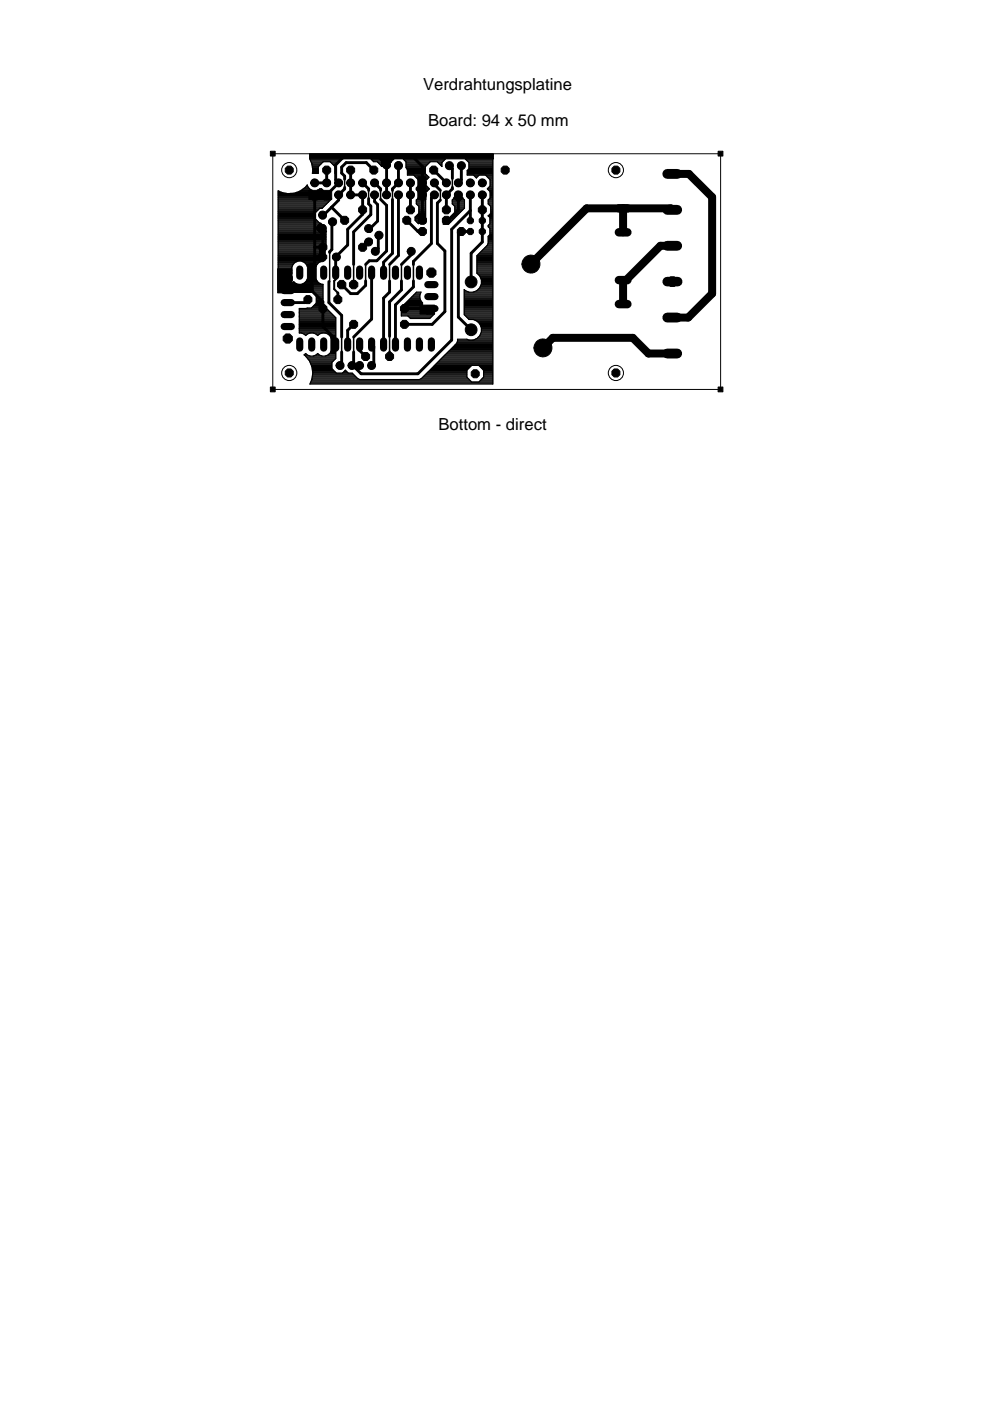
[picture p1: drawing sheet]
<svg xmlns="http://www.w3.org/2000/svg" width="210mm" height="297mm" viewBox="0 0 210 297" stroke-linecap="round" stroke-linejoin="round" font-family="sans-serif">
<defs><g id="words">
<g font-size="3.5">
<text x="89.7" y="19.1">Verdrahtungsplatine</text>
<text x="90.8" y="26.7">Board: 94 x 50 mm</text>
<text x="93" y="91.3">Bottom - direct</text>
</g>
</g></defs>
<g fill="none" stroke="#000" stroke-width=".61">
<path d="M69.3 36.1v2.7h-2.6M73.1 39.7v.3l-1.3 1.3v1.1l-1.5 1.5M74.3 36.1v5.2h2.6v4.1l-3.2 3.2v3.3l-2.5 2.6v3.3M76.9 38.8l1.3 1.2v.4M79.3 36.1l-1.6-1.6h-4.3l-1 .9v1.3l.7 .6v.7M79.4 38.8l1.3 1.2v.4M82 35l-1.6-1.6h-7.6l-1.6 1.6v3.1l.6 .7-2.5 2.5h-2.6v15.9l-.6 .6v3.8M82 35v6.3M82 35l1.5-1.6h4.2l1.9 1.9v11.4M84.5 35v3.8l-1.3 1.2v.4M87 38.8v5.7M92 36.1l2.6 2.7"/>
<path d="M92.1 38.8v.3l1.3 1.3M95.3 35.1l.6 .7v2M95.9 39.7v.3l-1.3 1.3v3.2M97.8 35.1v3l-.6 .7M61 59.1v2.5h5.1M66.7 54.5h1.9M68.5 48.3v4.1h-1.8M69.7 59.7v4.5l2.7 2.7v4.6M70.3 43.9l-1.8 1.9M70.3 43.9l2.8 2.8M70.4 47v5.9l-.5 .6M75 59.6v.7"/>
<path d="M77.5 59.6v.9l-1.7 1.8h-1.5l-1.9-2M78.2 42.1v1.1l.4 .5v1.8l-3.6 3.7v6.9M78.3 51.2l-1.4 1.2M78.8 57.8v9.8l-3.8 3.9M79.4 41.3v1.4l.7 .7v3.5l-1.8 1.7M80.2 49.9v2.8l-.6 .6M80.7 42.3l1.3 1.2v9.7l-2.1 2.1h-1.6l-.8 .8M82.6 59.6v2.3l-1.3 1.3v9.8M83.2 42.3v11.4l-1.9 1.9v2.2M84.5 41.3v12.9l-1.9 1.9M85.1 59.6v1.9l-2.5 2.5v7.3M86.2 46.7l2.4 2.4h1"/>
<path d="M87.2 53.3v.7l-2.1 2.1M87.7 59.6v1.2l-3.9 3.8v8.4M92.1 41.3l-.6 .7v9.6l-3.8 3.8v.7M93.4 42.4l-.7 .7v8.5l1.6 1.6v12.9l-2.7 2.7h-5.8M97.2 41.3v3.2l-2.2 2.2h-.4M99.7 49.1h-2.5v18.1l2.7 2.7M99.7 44.6l-3.9 4v23.5l-7.2 7.1h-12l-1.2-1.1v-.6M99.7 41.3v5.5M102.3 41.3v10l-2.4 2.4v6.1M65.3 63.5l-.7 .7h-3.6M66.1 61.6l2.4 2.4v5.2l2.7 2.7v1.1M71.6 62.1v1.4"/>
<path d="M72.4 74.6v2.4l-.4 .5M74.5 77.5h1.7M75 68.8l-1.3 1.2v3M75 74.6v2.9M76.2 73v1.3l1.3 1.3M78.8 73l.5 .5v3.5l-.5 .5M82.6 74.6v1M85.8 65.4h5.7"/>
</g>
<g fill="none" stroke="#000" stroke-width=".25">
<path d="M64.5 39.9h1M64.7 39.7l-1.1 .8-1.3 .5M64.7 39.7v.1M64.8 39.7h.5M64.9 39.5h.3M65.1 39.2l-.4 .5M65.1 39.2l.2 .5M65.1 39.2h.1M65.3 39.7l.9 .6-.6 .6v.3h1v1.2h-.3l-.7-.6v-.4h2.2v.4l-.6 .6h-.4v-1.2h1v-.3l-.5-.6 .5-.3h.4l.4 .4M65.7 33.7h6.7l-1 1-.2 .5v1.6h-.2v-1.5l-1-1h-1.5l-1 1v1.5h-1.3l.1-.7-.2-1.4zM65.8 33.9h6.4M65.9 34.1h6.1"/>
<path d="M66 34.4h2.5M66.1 34.6h2.1M66.1 34.7v.1M66.2 34.8h1.8M66.2 35h1.6M66.2 35.3h1.4M66.2 35.5h1.3M66.3 36.6h1.2M66.3 36.4h1.2M66.3 35.7h1.2M66.3 35.9h1.2M66.3 36.2h1.2"/>
<path d="M70.1 34.4h1.6M70.3 34.6h1.2M70.5 34.8h.8M70.7 35h.6M71 35.3h.2M71 36.6h.2M71 36.4h.2M71 36.2h.2M71 35.9h.2M71 35.7h.2M71 35.5h.2M78.9 33.9h4.4"/>
<path d="M79.1 34.1h2.2M80.1 34.4h1M80.3 34.6h.6M80.5 34.8h.4M81.5 33.9l-.6 .6v.4h1.1v-1M81.9 33.9v1.2l-1.2-.1M81.9 34.8h.1M81.9 34.6h.1M81.9 34.4h.1M81.9 34.1h.1M82.4 33.9l.5 .5 .6-.7h-4.8l.5 .6h.8l.9 .9v-.1M82.6 34.1h.4"/>
<path d="M82.8 34.4h.1M85.7 33.9h8.5M85.9 34.1h8.1M86.1 35h4.4M86.1 35.5h4.1M86.1 35.3h4.2M86.1 34.8h4.6M86.1 34.6h4.8M86.1 34.4h5.1M86.2 35.7l.2 .3v1.1h1.3l1 1M86.2 35.7l-.1-.1v-1.3l-.6-.6h8.9l-.7 .8v.8l-1-1h-1.5l-1 1v1.5M86.2 35.7h4"/>
<path d="M86.3 35.9h3.9M86.4 36.8h3.8M86.4 37h4M86.4 36.6h3.8M86.4 36.4h3.8M86.4 36.2h3.8M87.8 37.3h2.8M88.1 37.5h2.7M88.3 39.9h2.6M88.3 37.7h2.6M88.4 39.7h.5M88.5 37.9h.4"/>
<path d="M88.7 39.4l.4 .5h.4v-1h.2v1h.3l.5-.5M88.7 38.1h.1M88.7 39.4v.1M88.7 39.5l-.4 .4v.3l.4 .4M88.7 39.5h.1M89.1 37.7l-.4 .4M89.5 37.7v1h.2v-1M89.5 39.7h.2M89.5 39.5h.2M89.5 39.2h.2M89.5 39h.2M89.5 38.6h.2"/>
<path d="M89.5 38.4h.2M89.5 38.1h.2M89.5 37.9h.2M90 37.7l.5 .4M90.2 36.8l.8 .8-.5 .5M90.2 39.7h.5M90.3 37.9h.3M90.4 39.5h.1M90.5 38.1h.1M90.5 39.4v.1M90.5 39.5l.5 .5-.5 .6M92.8 34.4h1"/>
<path d="M93 34.6h.7M93.2 34.8h.5M93.4 35h.3M93.6 35.3h.1M98.9 33.9h5.6M99.1 36.2v.9h1.3l.6 .6 .6-.6h1.3l1 1v1.4l-.6 .5 .6 .6v1.4l-.4 .4v.8l.5 .6v1.4l-.5 .6M99.1 36.2l.3-.4v-1.3l-.7-.8h5.8v47.7h-38.8l.4-1M99.1 36.8h5.4M99.1 37h5.4M99.1 36.6h5.4M99.1 36.4h5.4M99.1 36.2h5.4"/>
<path d="M99.1 34.1h5.4M99.3 35.9h5.2M99.3 34.4h5.2M99.4 35h5.1M99.4 35.7h5.1M99.4 35.5h5.1M99.4 35.3h5.1M99.4 34.8h5.1M99.4 34.6h5.1M100.5 37.3h1M100.8 37.5h.4M101 37.7h.1"/>
<path d="M103.1 37.3h1.4M103.3 37.5h1.2M103.4 39.9h1.1M103.5 37.7h1M103.7 39.7h.8M103.7 37.9h.8M103.9 39.5h.6M103.9 39.2h.6M103.9 39h.6M103.9 38.8h.6M103.9 38.6h.6M103.9 38.4h.6"/>
<path d="M103.9 38.1h.6M59 48.4h9.5v.9h.4l.2-.2v3.3M59 57.7h2.9M59 57.9h1.3M59 40.8h.7M59 47.5h8.8M59 59.9h.9M59 59.7h.7M59 59.5h.7M59 59.2h.7M59 59h1.9M59 58.8h.7"/>
<path d="M59 58.6h.7M59 58.4h.8M59 58.1h1.1M59 57.5h2.9M59 57.3h2.9M59 57h2.9M59 56.8h2.9M59 56.6h2.9M59 56.4h3M59 56.1h3.1M59 55.9h3.3M59 55.7h3.5"/>
<path d="M59 55.5h3.9M59 55.2h8.9M59 55h8.7M59 54.8h8.6M59 54.6h8.6M59 54.4h8.6M59 54.1h8.6M59 53.9h8.7M59 53.7h9M59 53.5h9.2M59 53.3h9.7M59 53h9.7"/>
<path d="M59 52.8h9.8M59 52.6h9.9M59 52.4h10.1M59 52.1h10.1M59 51.9h10.1M59 51.7h10.1M59 51.5h10.1M59 51.2h10.1M59 51h10.1M59 50.8h10.1M59 50.6h10.1M59 50.4h10.1"/>
<path d="M59 50.1h10.1M59 49.9h10.1M59 49.7h10.1M59 49.5h10.1M59 49.3h9M59 49h8.7M59 48.8h8.5M59 48.6h8.4M59 48.1h8.4M59 47.9h8.4M59 47.7h8.6M59 47.2h8.7"/>
<path d="M59 47h8.5M59 46.8h8.3M59 46.6h8M59 46.4h7.9M59 46.1h7.9M59 45.9h7.9M59 45.7h7.9M59 45.5h7.9M59 45.3h7.9M59 45h7.9M59 44.8h8.1M59 44.6h8.4"/>
<path d="M59 44.4h8.6M59 43.9h9.5M59 43.7h9.8M59 43.5h10M59 43.2h10.2M59 43h10.4M59 42.8h10.7M59 42.6h10.9M59 42.4h7.2M59 42.1h7M59 41.9h6.8M59 41.7h6.6"/>
<path d="M59 41.5h6.6M59 41.3h7.6M59 41h1.8M59 40.6h.3M60.5 57.7l-.8 .8v.5h1.4v-1.3M60.9 57.7v3.7h.2v-2.2h-1.4v.4l.8 .8h.4M60.9 57.9h.2M60.9 59.9h.2M60.9 59.7h.2M60.9 59.5h.2M60.9 59.2h.2M60.9 58.8h.2"/>
<path d="M60.9 58.6h.2M60.9 58.4h.2M60.9 58.1h.2M61 41.1l-1.3-.3-.7-.4v21h.1M61 41.1h.1M61.5 41h4.1M61.7 57.9h.2M62.1 59.9h.4M62.3 41l-1.3 .1M62.3 41h.1M62.8 40.8h2.9M63.4 40.6h2.5"/>
<path d="M63.8 40.4h2.3M64.2 55.5h3.8M64.2 40.1h1.6M64.6 55.7h3M64.6 59.9h2.9M64.8 55.9h2.6M64.8 59.7h1M65 59.5h.4M65 56.1h.4M65.1 56.4h.1M65.1 59.2h.1M65.3 59.5l-.2-.3a1.67 1.67 0 0 1-2.8 .5l-.7 .7h-.5"/>
<path d="M65.3 59.5l.5 .2M65.8 59.7h.2v-1.8h.2v1.8h.1M66 59.7h.2M66 59.5h.2M66 59.2h.2M66 59h.2M66 58.8h.2M66 58.6h.2M66 58.4h.2M66 58.1h.2M66 57.5h.2M66 57.3h.2"/>
<path d="M66 57h.2M66 56.8h.2M66 56.6h.2M66 56.4h.2M66 56.1h.2M66.3 59.7l.7-.5a1.52 1.52 0 0 0 1.5 1.1v4.1l.5 .8M66.4 59.7h.9M66.6 42.4h.2M66.6 42.1h.2M66.6 41.9h.2M66.6 41.7h.2M66.6 41.5h.2"/>
<path d="M66.8 56.1h.4M66.8 59.5h.3M66.8 41.3h2.4M67 56.4h.1M67 59.2h.1M67.2 42.4h1.6M67.3 40.4h1.2M67.4 42.1h1.1M67.5 40.6h.9M67.7 41.9h.6M67.7 40.1h.6M67.8 40.8h.4"/>
<path d="M67.8 44.2l-.9 .9v1.3l1 .9-.5 .6v.3h1v1.1h-.4l-.6-.6v-.3M67.8 41.7h.4M67.8 41.5h.4M67.8 41h.4M68.4 49.3h.1M68.4 49h.1M68.4 48.8h.1M68.4 48.6h.1M68.5 54.4h.2M68.5 54.1h.2M68.5 53.9h.2M68.5 53.7h.2"/>
<path d="M68.5 53.5h.2M68.6 40.4h.1M68.6 40.4l-.4 .5v.3h1v1.2h-.4l-.6-.6v-.4h1.2v1h.3l.5-.4M68.7 53.9v.5h-1.1v-.3l.6-.7h.3v1.2h-.9v.3l.5 .5-.4 .2-.7 .8-.3-.3-.5-.2v1.8h-.2v-1.8l-.5 .2-.4 .3a1.71 1.71 0 0 0-1.7-1.1 1.71 1.71 0 0 0-1.5 1.4v1.3l-.3-.3M69 49.3h.1M69.1 52.4a1.37 1.37 0 0 0-.4 1.5M69.2 42.4h.2M69.2 42.1h.2M69.2 41.9h.2M69.2 41.7h.2M69.2 41.5h.2M69.8 42.4h.3"/>
<path d="M70 42.1h.3M70.2 42h.1M70.2 42l.1 .2M70.3 42.2l-2 2-9.3-.1M88 46.6h2.2M88 46.4h2.2M88 46.1h2.2M88.1 46.8h2.1M88.1 45.9h2.1M88.3 43h1.9M88.3 42.8h1.9M88.3 42.6h1.9"/>
<path d="M88.3 40.1h2.6M88.3 47h1.9M88.3 43.2h1.9M88.3 42.4h.8M88.3 45.7h1.9M88.4 40.4h.6M88.5 43.5h1.7M88.5 47.2h1.7M88.5 42.1h.4M88.6 45.5h1.6M88.6 40.6h.2M88.7 40.7l.4-.5h.4v1h.2v-1h.3l.5 .5"/>
<path d="M88.7 42l.4 .4h.4v-1h.2v1h.3l.2-.2v5.1h-1.4l-.1 .1-.7-.7v-.7l.8-.8v-1.4l-.5-.6v-.8zM88.7 40.6v.1M88.7 42h.1M88.8 43.7h1.4M88.8 45.3h1.4M88.8 44.1h1.4M88.8 45h1.4M88.8 44.8h1.4M88.8 44.6h1.4M88.8 44.4h1.4M88.8 43.9h1.4M89.5 40.8h.2"/>
<path d="M89.5 42.4h.2M89.5 42.1h.2M89.5 41.9h.2M89.5 41.7h.2M89.5 41.5h.2M89.5 41h.2M89.5 40.6h.2M89.5 40.4h.2M90.1 42.4h.1M90.2 40.4h.5M90.4 40.6h.1M90.5 40.6v.1"/>
<path d="M94 47.2h1.4M94 47h1.6M94 46.8h1.8M94 46.6h2M94 46.4h2.3M95.5 46.1h1M95.7 45.9h1M95.9 43h2.6M95.9 42.8h2.6M95.9 42.6h2.6M95.9 43.2h2.6M95.9 42.4h.8"/>
<path d="M96 45.7h.9M96.1 43.5h2.4M96.1 42.1h.4M96.2 45.5h.9M96.3 42l.4 .4h.4v-1h.2v1h.3l.5-.4M96.3 42l-.4 .4v.8l.5 .6v1.4l-1 1.1h-1.4v1.2h1.2M96.3 42h.1M96.4 43.7h2.1M96.4 45.3h1M96.4 44.1h2.1M96.4 45h1.2M96.4 44.8h1.4"/>
<path d="M96.4 44.6h1.6M96.4 44.4h1.8M96.4 43.9h2.1M97.1 42.4h.2M97.1 42.1h.2M97.1 41.9h.2M97.1 41.7h.2M97.1 41.5h.2M97.7 42.4h.7M97.9 42.1h.3M98.1 42h.1M98.1 42l.4 .4v1.7"/>
<path d="M98.5 44.1l-3.4 3.4M101.1 57.7h3.4M101.1 57.9h3.4M101.1 57.9a2.21 2.21 0 0 1 .6 3.1M101.1 57.5h3.4M101.1 57.3h3.4M101.1 57h3.4M101.1 56.8h3.4M101.1 56.6h3.4M101.1 56.4h3.4M101.1 56.1h3.4M101.1 55.9h3.4"/>
<path d="M101.1 55.7h3.4M101.1 55.5h3.4M101.1 55.2h3.4M101.1 55h3.4M101.1 54.8h3.4M101.1 54.6h3.4M101.1 54.4h3.4M101.2 54.1h3.3M101.4 58.1h3.1M101.4 53.9h3.1M101.6 58.4h2.9M101.6 53.7h2.9"/>
<path d="M101.8 58.6h2.7M101.9 58.8h2.6M101.9 53.5h2.6M101.9 59h2.6M102 59.2h2.5M102.1 59.9h2.4M102.1 59.7h2.4M102.1 59.5h2.4M102.1 53.3h2.4M102.3 53h2.2M102.5 52.8h2M102.7 52.6h1.8"/>
<path d="M103 52.4h1.5M103.2 52.1h1.3M103.4 51.9h1.1M103.4 40.1h1.1M103.4 51.7h1.1M103.5 45.8h.1M103.5 45.8l.4 .3v1.4l-.4 .3v.3l.4 .3v1.3M103.5 51.5h1M103.5 51.2h1M103.5 51h1M103.5 50.8h1M103.5 50.6h1"/>
<path d="M103.5 50.4h1M103.5 50.1h1M103.5 47.9h1M103.5 43h1M103.5 42.8h1M103.5 42.6h1M103.5 43.2h1M103.6 42.4h.9M103.6 48.1h.9M103.6 45.7h.9M103.6 47.7h.9M103.7 45.9h.8"/>
<path d="M103.7 40.4h.8M103.7 49.9h.8M103.8 43.5h.7M103.8 42.1h.7M103.8 45.5h.7M103.8 48.4h.7M103.9 47.5h.6M103.9 49.7l-.4 .4v1.5l-.2 .4-2.2 2.2v3.7M103.9 49.7h.6M103.9 49.5h.6M103.9 49.3h.6M103.9 49h.6"/>
<path d="M103.9 48.8h.6M103.9 48.6h.6M103.9 47.2h.6M103.9 47h.6M103.9 46.8h.6M103.9 46.6h.6M103.9 46.4h.6M103.9 46.1h.6M103.9 40.6h.6M103.9 40.8h.6M103.9 41.9h.6M103.9 41.7h.6"/>
<path d="M103.9 41.5h.6M103.9 41.3h.6M103.9 41h.6M104 43.7h.5M104 45.3h.5M104 44.1h.5M104 45h.5M104 44.8h.5M104 44.6h.5M104 44.4h.5M104 43.9h.5M59 61.2h.2"/>
<path d="M59 61h.3M59 60.8h.4M59 60.6h.8M59 60.3h1.4M59 60.1h1.2M59.1 61.4h.1M59.3 61l-.2 .4M60.9 60.5l-1.1 .1-.5 .4M60.9 61.2h.2M60.9 61h.2M60.9 60.8h.2M60.9 60.6h.2"/>
<path d="M60.9 60.3h.2M60.9 60.1h.2M61.1 60.5l1.1 .1 .5 .4M61.6 60.3h6.9M61.9 60.1h1M62.2 60.6h6.3M62.6 60.8h5.9M62.7 61l.2 .5M62.7 61h5.8M62.9 61.2h5.6M62.9 61.5h5.6M62.9 61.5l.4 .4 2.7-.2 1.1 1.1"/>
<path d="M63.2 61.7h5.3M63.5 67h7.3M63.5 66.6h6.9M63.5 70.6h7.7M63.5 70.4h7.7M63.5 70.1h7.7M63.5 69.9h7.7M63.5 69.7h7.7M63.5 69.5h7.7M63.5 69.2h7.7M63.5 69h7.7M63.5 68.8h7.7"/>
<path d="M63.5 68.6h7.7M63.5 68.3h7.7M63.5 68.1h7.7M63.5 67.9h7.7M63.5 67.7h7.7M63.5 67.5h7.7M63.5 67.2h7.6M63.5 66.8h7.1M63.5 66.4h6.7M63.5 66.1h6.4M63.5 65.9h6.2M63.5 65.7h6"/>
<path d="M63.5 65.5h5.8M64.2 60.1h3.7M64.4 70.8h.8M64.5 75.2l.2 .2M64.5 75.2v.1M64.5 75.2l.3-.2 .3 .2M64.5 75.2h.6M64.7 71h.2M64.7 75.4l.9 1.1M64.7 75.4h.1M64.7 75h.2M64.8 75.5h.8"/>
<path d="M64.9 75.7h6.3M65.1 75.2l.7 .3h.6l.6-.3M65.1 75.9h6.1M65.3 76.1h5.8M65.5 76.3h5.3M65.6 76.5h.1M65.6 76.5l.5 1.2M65.6 76.6h5M65.7 76.8h4.7M65.8 77h4.6M65.9 77.2h4.5M66 77.5h4.4"/>
<path d="M66.1 65.2h3M66.1 77.7h.1M66.1 77.7l.2 1.4-.2 1.3M66.1 77.7h4.3M66.2 77.9h4.2M66.2 61.9h2.3M66.2 78.1h4.2M66.2 79.9h9.3M66.2 78.4h4.4M66.2 79.7h9.1M66.3 78.6h4.5M66.3 79.5h8.7"/>
<path d="M66.3 78.8h4.7M66.3 79.2h8.5M66.3 79h4.9M66.3 65h2.5M66.4 62.1h2.1M66.5 75.5h1.7M66.5 64.8h2.2M66.6 62.4h1.9M66.8 64.6h1.8M66.9 62.6h1.6M66.9 70.8h.9M67 64.3h1.5"/>
<path d="M67 75.2l.4-.2 .3 .2M67.1 62.8v1.5l-1.1 1-2.5 .1v5.2h.4l.9 .5a1.67 1.67 0 0 1 2.6 0 1.68 1.68 0 0 1 2.8 .6l.5-.5M67.1 75.2h.6M67.1 64.1h1.4M67.1 63.9h1.4M67.1 63.7h1.4M67.1 63.5h1.4M67.1 63.2h1.4M67.1 63h1.4M67.1 62.8h1.4M67.2 71h.3M67.3 75h.1"/>
<path d="M67.7 75.2l.6 .3h.7l.6-.3M69 65.2h.1M69 65.2l2.2 2.2v4.3M69.1 75.5h2.1M69.5 70.8h1.7M69.6 75.2h1.6M69.8 71h1.4M69.8 75h1.4M70 71.2h.7M70 74.8h.6M70.1 74.8l-.5 .4M70.1 74.8l.1-.4 .4 .4"/>
<path d="M70.1 71.5h.3M70.2 74.6h.1M70.7 71.2l.3-.1v1.8h.3v-1M71 72.1h.3M71 71.9h.3M71 74.8h.2M71 74.6h.2M71 74.4h.2M71 74.1h.3M71 73.9h.3M71 73.7h.3M71 73.5h.3"/>
<path d="M71 73.2h.3M71 72.8h.3M71 72.6h.3M71 72.3h.3M71 71.7h.2M71 71.5h.2M71 71.2h.2M71.2 74.4v1.6l-.8 .8v1.3M71.2 71.7l.1 .2M71.2 74.4l.1-1.2h-.3v1.8l-.4-.2M72.7 79h1.1M72.9 78.8h.6"/>
<path d="M73.1 78.6h.2M85.1 66.6h7l-1 .9h-4.1l-.5-.5M85.1 66.8h6.7M85.1 66.4h4.9M85.1 66.1h4.7M85.1 65.9h4.6M85.1 65.7h4.5M85.1 65.5h4.6M85.1 65.2h4.5M85.2 65h4.4M85.5 64.8h4.1M85.7 64.6h3.9"/>
<path d="M85.9 64.3h3.7M86.1 64.1h3.4M86.3 63.9h3M86.6 63.7h2.6M86.7 67.2h4.7M86.8 63.5h2.3M87 67.5h4.2M87 63.2h2M87.2 63h1.8M87.5 62.8h1.5M87.7 62.6h1.3M87.9 62.4h1.2"/>
<path d="M88.1 62.1h1.1M89 63.2l.3 .7 .3 .3 .1 1.4h-.1a1.12 1.12 0 0 0 1 1M89 62.5l.3-.6h-1l-3.2 3.3v1.8h6.5M89 62.5v.7M89.7 79.9h9.3M89.9 79.7h9.1M90.2 79.5h8.8M90.4 79.2h8.6M90.6 79h8.4M90.8 78.8h8.2M91 78.6h8M91.3 78.4h7.8"/>
<path d="M91.4 66.6v-.6h.2v.6M91.4 66.4h.2M91.4 66.1h.2M91.5 78.1h7.9M91.7 77.9h7.9M91.9 77.7h7.9M92.1 77.5h12.4M92.4 77.2h12.1M92.6 77h11.9M92.8 76.8h11.7M93 76.6h11.5M93.3 76.3h11.2"/>
<path d="M93.5 76.1h11M93.7 75.9h10.8M93.9 75.7h10.6M94.2 75.5h10.3M94.4 75.2h10.1M94.6 75h9.9M94.8 74.8h9.7M95 74.6h9.5M95.3 74.4h9.2M95.5 74.1h9M95.7 73.9h8.8M95.9 73.7h8.6"/>
<path d="M96.1 73.5h8.4M96.4 73.2h8.1M96.6 73h7.9M96.8 72.8l-7.5 7.5-.4 .2h-12.6l-.5-.2-1.1-1.2h-.9l-.6-.6-.6 .6h-1.3l-.9-1M96.8 72.8h7.7M96.9 72.6h7.6M97 72.3h7.5M97 72.1h7.5M97 72.3l-.2 .5M98.4 61.9h.9M98.4 66.6h6.1M98.4 66.4h6.1"/>
<path d="M98.4 66.1h6.1M98.4 65.9h6.1M98.4 65.7h6.1M98.4 65.5h6.1M98.4 65.2h6.1M98.4 65h6.1M98.4 64.8h6.1M98.4 64.6h6.1M98.4 64.3h6.1M98.4 64.1h6.1M98.4 63.9h6.1M98.4 63.7h6.1"/>
<path d="M98.4 63.5h6.1M98.4 63.2h6.1M98.4 63h6.1M98.4 62.8h6.1M98.4 62.6h6.1M98.4 62.4h6.1M98.4 62.1h6.1M98.4 61.7h.4M98.4 61.5h.1M98.5 66.8h6M98.7 67h5.8M99 67.2h5.5"/>
<path d="M99.2 67.5h5.3M99.4 67.7h5.1M99.4 72.1l-.4-.2h-2v.4M100 77.5l-1 1v1.5l1 1M100.4 61.9h4.1M100.7 67.9h3.8M100.8 71.9h3.7M101 61.7h3.5M101.2 68.1h3.3M101.2 71.7h3.3M101.3 61.5h3.2M101.4 68.3h3.1"/>
<path d="M101.4 71.5h3.1M101.5 77.5l1 1v1.5l-1 1M101.5 61.2h3M101.6 68.6h2.9M101.7 71.2h2.8M101.7 77.7h2.8M101.7 61a2.17 2.17 0 0 1-3.3 .4v5.3l1 1a2.24 2.24 0 0 1 2.7 2.7M101.7 61h2.8M101.8 68.8h2.7M101.8 71h2.7M101.8 60.8h2.7M101.9 70.8h2.6"/>
<path d="M101.9 69h2.6M101.9 60.6h2.6M101.9 77.9h2.6M102 69.2h2.5M102 70.6h2.5M102 60.3h2.5M102.1 69.5h2.4M102.1 70.4l-.4 .8-.6 .6-.8 .3M102.1 70.4h2.4M102.1 70.1h2.4M102.1 69.9h2.4M102.1 69.7h2.4"/>
<path d="M102.1 60.1h2.4M102.2 78.1h2.3M102.4 78.4h2.1M102.5 79.9h2M102.5 79.7h2M102.5 79.5h2M102.5 79.2h2M102.5 79h2M102.5 78.8h2M102.5 78.6h2M65.8 81.2h38.7M65.9 81h38.6"/>
<path d="M66 80.8h33.8M66.1 80.6h33.5M66.1 80.4v.1M66.2 80.3h9.8M66.2 80.1h9.5M89.2 80.3h10.2M89.5 80.1h9.6M101.7 80.8h2.8M101.9 80.6h2.6M102.2 80.3h2.3M102.4 80.1h2.1"/>
</g>
<g fill="none" stroke="#000" stroke-width=".32">
<path d="M73.1 38v1.7M95.9 37.8v1.9M69.9 53.5v6.2h-.2M75 56.1v3.5M77.5 56.1v3.5M78.2 40.4v1.7M80.7 40.4v1.9M82.6 56.1v3.5M83.2 40.4v1.9M85.1 56.1v3.5M87.7 56.1v3.5M93.4 40.4v2"/>
<path d="M72.4 71.5v3.1M75 71.5v3.1M82.6 71.3v3.3"/>
</g>
<path d="M71.2 57.8v1.4l-.3 .4v1.7l.7 .8" fill="none" stroke="#000" stroke-width=".42"/>
<path d="M142.5 36.9h3.6l4.9 4.9v20.5l-5.1 5h-3.4M132.1 44.2v5.1M142.5 44.5l-.3-.3h-17.8l-11.8 11.8M142.5 52.1h-2.5l-7.3 7.3h-.6v5.1M115.1 73.7l2.1-2.1h17l3.3 3.4h5" fill="none" stroke="#000" stroke-width="1.7"/>
<path d="M141.5 59.7h2.2" fill="none" stroke="#000" stroke-width="2"/>
<path d="M141.5 36.9h2.1M141.5 52.1h2.1M141.5 44.5h2.1M141.5 75h2.1M141.5 67.3h2.1" fill="none" stroke="#000" stroke-width="2.1"/>
<g fill="none" stroke="#000" stroke-width="1.5">
<path d="M63.5 57v1.6M66.1 57v1.6M68.6 57v1.6M71.2 57v1.6M73.7 57v1.6M76.2 57v1.6M78.8 57v1.6M81.3 57v1.6M83.8 57v1.6M86.4 57v1.6M88.9 57v1.6M60.2 61.6h1.6"/>
<path d="M60.2 64.2h1.6M60.2 66.7h1.6M60.2 69.2h1.6M63.5 72.3v1.5M66.1 72.3v1.5M68.6 72.3v1.5M71.2 72.3v1.5M73.7 72.3v1.5M76.2 72.3v1.5M78.8 72.3v1.5M81.3 72.3v1.5M83.8 72.3v1.5"/>
<path d="M86.4 72.3v1.5M88.9 72.3v1.5M90.7 65.4h1.5M90.7 62.9h1.5M90.7 60.3h1.5M91.5 72.3v1.5"/>
</g>
<g fill="#000" stroke="#000" stroke-width=".21">
<path d="M57.3 32.1h1v1h-1zM65.6 32.6h39v1.1h-39zM80.8 33.7h1.9v1.6h-1.9zM88.6 37.5h1.7v4.8h-1.7zM152.3 32.1h1v1h-1zM58.9 57h3v5.1h-3zM65.2 56h1.8v3.6h-1.8zM65.5 40.4h4.8v1.9h-4.8zM67.7 52.6h1.3v2.5h-1.3zM68.6 48.3h.5v.7h-.5zM67.6 47.6l.4-.3 1.1 1-.4 .4zM66.9 48.4l.8-.9 1.6 1.5-.9 .9z"/>
<path d="M96.2 41.9l1-1 1 1-1 1zM59.6 60.4h6.8v1.6h-6.8zM70.2 71.4h.8v3.5h-.8zM89.1 64.7h3v1.9h-3zM57.3 82.1h1v1h-1zM152.3 82.1h1v1h-1z"/>
<circle cx="61.3" cy="36.1" r=".92"/>
<circle cx="69.3" cy="38.8" r=".78"/>
<circle cx="69.3" cy="36.1" r=".92"/>
<circle cx="71.8" cy="38.8" r=".78"/>
<circle cx="74.3" cy="38.8" r=".78"/>
<circle cx="74.3" cy="36.1" r=".92"/>
<circle cx="76.9" cy="38.8" r=".78"/>
<circle cx="79.3" cy="36.1" r=".92"/>
<circle cx="79.4" cy="38.8" r=".78"/>
<circle cx="82" cy="38.8" r=".78"/>
<circle cx="82" cy="35" r=".71"/>
<circle cx="84.5" cy="35" r=".71"/>
<circle cx="84.5" cy="38.8" r=".78"/>
<circle cx="87" cy="38.8" r=".78"/>
<circle cx="89.6" cy="38.8" r=".78"/>
<circle cx="92" cy="36.1" r=".92"/>
<circle cx="92.1" cy="38.8" r=".78"/>
<circle cx="94.6" cy="38.8" r=".78"/>
<circle cx="95.3" cy="35.1" r=".71"/>
<circle cx="97.2" cy="38.8" r=".78"/>
<circle cx="97.8" cy="35.1" r=".71"/>
<circle cx="99.7" cy="38.8" r=".78"/>
<circle cx="102.3" cy="38.8" r=".78"/>
<circle cx="107.1" cy="36.1" r=".92"/>
<circle cx="130.6" cy="36.1" r=".92"/>
<circle cx="61" cy="59.1" r="1.05"/>
<circle cx="66.7" cy="41.3" r=".78"/>
<circle cx="68.5" cy="52.4" r=".92"/>
<circle cx="68.5" cy="48.3" r=".71"/>
<circle cx="68.5" cy="45.8" r=".71"/>
<circle cx="68.6" cy="54.5" r=".71"/>
<circle cx="69.3" cy="41.3" r=".78"/>
<circle cx="70.4" cy="47" r=".71"/>
<circle cx="71.2" cy="54.5" r=".71"/>
<circle cx="71.8" cy="41.3" r=".78"/>
<circle cx="73.1" cy="46.7" r=".92"/>
<circle cx="74.3" cy="41.3" r=".78"/>
<circle cx="76.9" cy="52.4" r=".92"/>
<circle cx="76.9" cy="41.3" r=".78"/>
<circle cx="76.9" cy="44.5" r=".92"/>
<circle cx="78.3" cy="51.2" r=".71"/>
<circle cx="78.3" cy="48.6" r=".71"/>
<circle cx="79.4" cy="41.3" r=".78"/>
<circle cx="79.6" cy="53.3" r=".71"/>
<circle cx="80.2" cy="49.9" r=".71"/>
<circle cx="82" cy="41.3" r=".78"/>
<circle cx="84.5" cy="41.3" r=".78"/>
<circle cx="86.2" cy="46.7" r=".92"/>
<circle cx="87" cy="44.5" r=".92"/>
<circle cx="87" cy="41.3" r=".78"/>
<circle cx="87.2" cy="53.3" r=".71"/>
<circle cx="89.6" cy="41.3" r=".78"/>
<circle cx="89.6" cy="46.7" r=".92"/>
<circle cx="89.6" cy="49.1" r=".92"/>
<circle cx="91.5" cy="57.8" r="1.05"/>
<circle cx="92.1" cy="41.3" r=".78"/>
<circle cx="94.6" cy="44.5" r=".92"/>
<circle cx="94.6" cy="46.7" r=".92"/>
<circle cx="94.6" cy="41.3" r=".78"/>
<circle cx="97.2" cy="41.3" r=".78"/>
<circle cx="97.8" cy="49.1" r=".92"/>
<circle cx="99.7" cy="49.1" r=".71"/>
<circle cx="99.7" cy="41.3" r=".78"/>
<circle cx="99.7" cy="46.8" r=".71"/>
<circle cx="102.3" cy="46.8" r=".71"/>
<circle cx="102.3" cy="49.1" r=".71"/>
<circle cx="102.3" cy="41.3" r=".78"/>
<circle cx="102.3" cy="44.5" r=".92"/>
<circle cx="142.6" cy="59.7" r="1.1"/>
<circle cx="61" cy="71.8" r="1.05"/>
<circle cx="61.3" cy="79.1" r=".92"/>
<circle cx="65.3" cy="63.5" r=".92"/>
<circle cx="68.5" cy="65.4" r=".92"/>
<circle cx="71.6" cy="63.5" r=".92"/>
<circle cx="72" cy="77.5" r=".71"/>
<circle cx="72.4" cy="60.3" r=".96"/>
<circle cx="74.5" cy="77.5" r=".71"/>
<circle cx="75" cy="68.8" r=".92"/>
<circle cx="75" cy="60.3" r=".96"/>
<circle cx="76.2" cy="77.5" r=".71"/>
<circle cx="77.5" cy="75.6" r=".92"/>
<circle cx="78.8" cy="77.5" r=".71"/>
<circle cx="82.6" cy="75.6" r=".92"/>
<circle cx="85.8" cy="68.8" r=".92"/>
<circle cx="85.8" cy="65.4" r=".92"/>
<circle cx="100.8" cy="79.2" r=".92"/>
<circle cx="130.6" cy="79.1" r=".92"/>
</g>
<path d="M131.2 44.2h1.8M131.2 49.3h1.8M131.2 59.4h1.8M131.2 64.5h1.8" fill="none" stroke="#000" stroke-width="1.8"/>
<g fill="#000" stroke="#000" stroke-width=".21">
<path d="M66.2 38.1a.85 .85 0 0 1 1.3 .3 .85 .85 0 0 1-.6 1.2 .85 .85 0 0 1-1-.8l.8-.1 .1 .1h-.9z" fill-rule="evenodd"/>
<path d="M68.7 38.1a.85 .85 0 0 1 1.3 .3 .85 .85 0 0 1-.6 1.2 .85 .85 0 0 1-1-.8l.9-.1v.1h-.9z" fill-rule="evenodd"/>
<path d="M71.2 38.1a.85 .85 0 0 1 1.4 .3 .85 .85 0 0 1-.6 1.2 .85 .85 0 0 1-1.1-.8l.9-.1 .1 .1h-1z" fill-rule="evenodd"/>
<path d="M73.8 38.1a.85 .85 0 0 1 1.3 .3 .85 .85 0 0 1-.6 1.2 .85 .85 0 0 1-1-.8l.8-.1 .1 .1h-.9z" fill-rule="evenodd"/>
<path d="M76.3 38.1a.85 .85 0 0 1 1.3 .3 .85 .85 0 0 1-.5 1.2 .85 .85 0 0 1-1.1-.8l.9-.1 .1 .1h-1z" fill-rule="evenodd"/>
<path d="M78.8 38.1a.86 .86 0 0 1 1.4 .3 .86 .86 0 0 1-.6 1.2 .86 .86 0 0 1-1-.8l.8-.1 .1 .1h-.9z" fill-rule="evenodd"/>
<path d="M81.4 34.3a.86 .86 0 0 1 1.3 .3 .86 .86 0 0 1-.5 1.2 .86 .86 0 0 1-1.1-.8l.9-.1v.1h-.9z" fill-rule="evenodd"/>
<path d="M81.4 38.1a.86 .86 0 0 1 1.3 .3 .86 .86 0 0 1-.5 1.2 .86 .86 0 0 1-1.1-.8l.9-.1v.1h-.9z" fill-rule="evenodd"/>
<path d="M83.9 34.5a.86 .86 0 0 1 1.3 .2 .86 .86 0 0 1-.5 1.2 .86 .86 0 0 1-1.1-.8h1h-1z" fill-rule="evenodd"/>
<path d="M83.9 38.1a.86 .86 0 0 1 1.3 .3 .86 .86 0 0 1-.5 1.2 .86 .86 0 0 1-1.1-.8l.9-.1 .1 .1h-1z" fill-rule="evenodd"/>
<path d="M86.5 38.1a.86 .86 0 0 1 1.3 .3 .86 .86 0 0 1-.6 1.2 .86 .86 0 0 1-1-.8l.8-.1 .1 .1h-.9z" fill-rule="evenodd"/>
<path d="M89 38.1a.86 .86 0 0 1 1.3 .3 .86 .86 0 0 1-.5 1.2 .86 .86 0 0 1-1.1-.8l.9-.1 .1 .1h-1z" fill-rule="evenodd"/>
<path d="M91.5 38.1a.86 .86 0 0 1 1.4 .3 .86 .86 0 0 1-.6 1.2 .86 .86 0 0 1-1-.8l.8-.1 .1 .1h-.9z" fill-rule="evenodd"/>
<path d="M94.1 38.1a.86 .86 0 0 1 1.3 .3 .86 .86 0 0 1-.5 1.2 .86 .86 0 0 1-1.1-.8l.9-.1v.1h-.9z" fill-rule="evenodd"/>
<path d="M94.7 34.5a.86 .86 0 0 1 1.3 .2 .86 .86 0 0 1-.5 1.2 .86 .86 0 0 1-1.1-.8h1h-1z" fill-rule="evenodd"/>
<path d="M96.6 38.1a.86 .86 0 0 1 1.3 .3 .86 .86 0 0 1-.5 1.2 .86 .86 0 0 1-1.1-.8l.9-.1 .1 .1h-1z" fill-rule="evenodd"/>
<path d="M97.2 34.5a.86 .86 0 0 1 1.4 .2 .86 .86 0 0 1-.6 1.2 .86 .86 0 0 1-1-.8h.9h-.9z" fill-rule="evenodd"/>
<path d="M99.2 38.1a.86 .86 0 0 1 1.3 .3 .86 .86 0 0 1-.6 1.2 .86 .86 0 0 1-1-.8l.8-.1 .1 .1h-.9z" fill-rule="evenodd"/>
<path d="M101.7 38.1a.86 .86 0 0 1 1.3 .3 .86 .86 0 0 1-.5 1.2 .86 .86 0 0 1-1.1-.8l.9-.1 .1 .1h-1z" fill-rule="evenodd"/>
<path d="M67.7 54a.86 .86 0 0 1 1.3 .2 .86 .86 0 0 1-.5 1.3 .86 .86 0 0 1-1.1-.8l.8-.2 .1 .2h-.9z" fill-rule="evenodd"/>
<path d="M67.7 47.8a.86 .86 0 0 1 1.4 .3 .86 .86 0 0 1-.6 1.2 .86 .86 0 0 1-1.1-.8h1h-1z" fill-rule="evenodd"/>
<path d="M67.8 45a.86 .86 0 0 1 1.3 .2 .86 .86 0 0 1-.5 1.2 .86 .86 0 0 1-1.1-.8h1h-1z" fill-rule="evenodd"/>
<path d="M70 46.4a.85 .85 0 0 1 1.3 .3 .85 .85 0 0 1-.6 1.2 .85 .85 0 0 1-1-.9l.8-.1 .1 .2-.9-.1z" fill-rule="evenodd"/>
<path d="M70.7 53.8a.86 .86 0 0 1 1.4 .3 .86 .86 0 0 1-.6 1.2 .86 .86 0 0 1-1-.8h.9h-.9z" fill-rule="evenodd"/>
<path d="M71.2 40.7a.85 .85 0 0 1 1.4 .2 .85 .85 0 0 1-.6 1.3 .85 .85 0 0 1-1.1-.9l.9-.1 .1 .1h-1z" fill-rule="evenodd"/>
<path d="M73.8 40.7a.85 .85 0 0 1 1.3 .2 .85 .85 0 0 1-.6 1.3 .85 .85 0 0 1-1-.9l.8-.1 .1 .1h-.9z" fill-rule="evenodd"/>
<path d="M76.3 40.7a.85 .85 0 0 1 1.3 .2 .85 .85 0 0 1-.5 1.3 .85 .85 0 0 1-1.1-.9l.9-.1 .1 .1h-1z" fill-rule="evenodd"/>
<path d="M77.6 50.7a.86 .86 0 0 1 1.3 .2 .86 .86 0 0 1-.6 1.3 .86 .86 0 0 1-1-.9h.9h-.9z" fill-rule="evenodd"/>
<path d="M77.6 47.8a.86 .86 0 0 1 1.3 .3 .86 .86 0 0 1-.6 1.2 .86 .86 0 0 1-1-.8h.9h-.9z" fill-rule="evenodd"/>
<path d="M78.8 40.7a.86 .86 0 0 1 1.4 .2 .86 .86 0 0 1-.6 1.2 .86 .86 0 0 1-1-.8l.8-.1 .1 .1h-.9z" fill-rule="evenodd"/>
<path d="M79 52.7a.86 .86 0 0 1 1.3 .2 .86 .86 0 0 1-.5 1.2 .86 .86 0 0 1-1.1-.8l.9-.1 .1 .1h-1z" fill-rule="evenodd"/>
<path d="M79.8 49.3a.86 .86 0 0 1 1.3 .2 .86 .86 0 0 1-.5 1.2 .86 .86 0 0 1-1.1-.8l.9-.1 .1 .1h-1z" fill-rule="evenodd"/>
<path d="M81.4 40.7a.86 .86 0 0 1 1.3 .2 .86 .86 0 0 1-.5 1.2 .86 .86 0 0 1-1.1-.8l.9-.1v.1h-.9z" fill-rule="evenodd"/>
<path d="M83.9 40.7a.86 .86 0 0 1 1.3 .2 .86 .86 0 0 1-.5 1.2 .86 .86 0 0 1-1.1-.8l.9-.1 .1 .1h-1z" fill-rule="evenodd"/>
<path d="M86.5 40.7a.86 .86 0 0 1 1.3 .2 .86 .86 0 0 1-.6 1.2 .86 .86 0 0 1-1-.8l.8-.1 .1 .1h-.9z" fill-rule="evenodd"/>
<path d="M86.6 52.7a.86 .86 0 0 1 1.4 .2 .86 .86 0 0 1-.6 1.3 .86 .86 0 0 1-1.1-.9l.9-.1 .1 .1h-1z" fill-rule="evenodd"/>
<path d="M89 40.7a.86 .86 0 0 1 1.3 .2 .86 .86 0 0 1-.5 1.2 .86 .86 0 0 1-1.1-.8l.9-.1 .1 .1h-1z" fill-rule="evenodd"/>
<path d="M91.5 40.7a.86 .86 0 0 1 1.4 .2 .86 .86 0 0 1-.6 1.2 .86 .86 0 0 1-1-.8l.8-.1 .1 .1h-.9z" fill-rule="evenodd"/>
<path d="M94.1 40.7a.86 .86 0 0 1 1.3 .2 .86 .86 0 0 1-.5 1.2 .86 .86 0 0 1-1.1-.8l.9-.1v.1h-.9z" fill-rule="evenodd"/>
<path d="M96.6 40.7a.86 .86 0 0 1 1.3 .2 .86 .86 0 0 1-.5 1.2 .86 .86 0 0 1-1.1-.8l.9-.1 .1 .1h-1z" fill-rule="evenodd"/>
<path d="M99.2 40.7a.86 .86 0 0 1 1.3 .2 .86 .86 0 0 1-.6 1.2 .86 .86 0 0 1-1-.8l.8-.1 .1 .1h-.9z" fill-rule="evenodd"/>
<path d="M101.7 40.7a.86 .86 0 0 1 1.3 .2 .86 .86 0 0 1-.5 1.2 .86 .86 0 0 1-1.1-.8l.9-.1 .1 .1h-1z" fill-rule="evenodd"/>
<path d="M111.2 54.7a1.9 1.9 0 0 1 3 .3 1.9 1.9 0 0 1-1.1 2.9 1.9 1.9 0 0 1-2.4-1.9h1.2a.64 .64 0 0 1 .9-.6 .64 .64 0 0 1 .2 1.1 .64 .64 0 0 1-1-.3l-.1-.2h-1.2v-.5z" fill-rule="evenodd"/>
<path d="M71.6 76.9a.86 .86 0 0 1 1.3 .2 .86 .86 0 0 1-.6 1.2 .86 .86 0 0 1-1-.8h.9h-.9z" fill-rule="evenodd"/>
<path d="M74.1 76.9a.86 .86 0 0 1 1.3 .2 .86 .86 0 0 1-.6 1.2 .86 .86 0 0 1-1-.8h.9h-.9z" fill-rule="evenodd"/>
<path d="M75.7 76.9a.86 .86 0 0 1 1.3 .2 .86 .86 0 0 1-.6 1.2 .86 .86 0 0 1-1-.8h.9h-.9z" fill-rule="evenodd"/>
<path d="M78.2 76.9a.86 .86 0 0 1 1.3 .2 .86 .86 0 0 1-.5 1.2 .86 .86 0 0 1-1.1-.8h1h-1z" fill-rule="evenodd"/>
<path d="M113.7 72.5a1.91 1.91 0 0 1 3.1 .3 1.91 1.91 0 0 1-1.2 2.8 1.91 1.91 0 0 1-2.4-1.8h1.3a.64 .64 0 0 1 .9-.6 .64 .64 0 0 1 .1 1 .64 .64 0 0 1-1-.3v-.1h-1.3l.1-.5z" fill-rule="evenodd"/>
<circle cx="66.7" cy="38.8" r=".72"/>
<circle cx="99.9" cy="59.8" r="1.25"/>
<circle cx="112.6" cy="56" r="1.5"/>
<circle cx="99.9" cy="69.9" r="1.25"/>
<circle cx="115.1" cy="73.7" r="1.5"/>
</g>
<g fill="none" stroke="#000" stroke-width=".21">
<path d="M57.8 32.6h95v50h-95z"/>
<circle cx="61.3" cy="36.1" r="1.61"/>
<circle cx="130.6" cy="36.1" r="1.61"/>
<circle cx="61.3" cy="79.1" r="1.61"/>
<circle cx="130.6" cy="79.1" r="1.61"/>
</g>
<use href="#words"/>
</svg>
